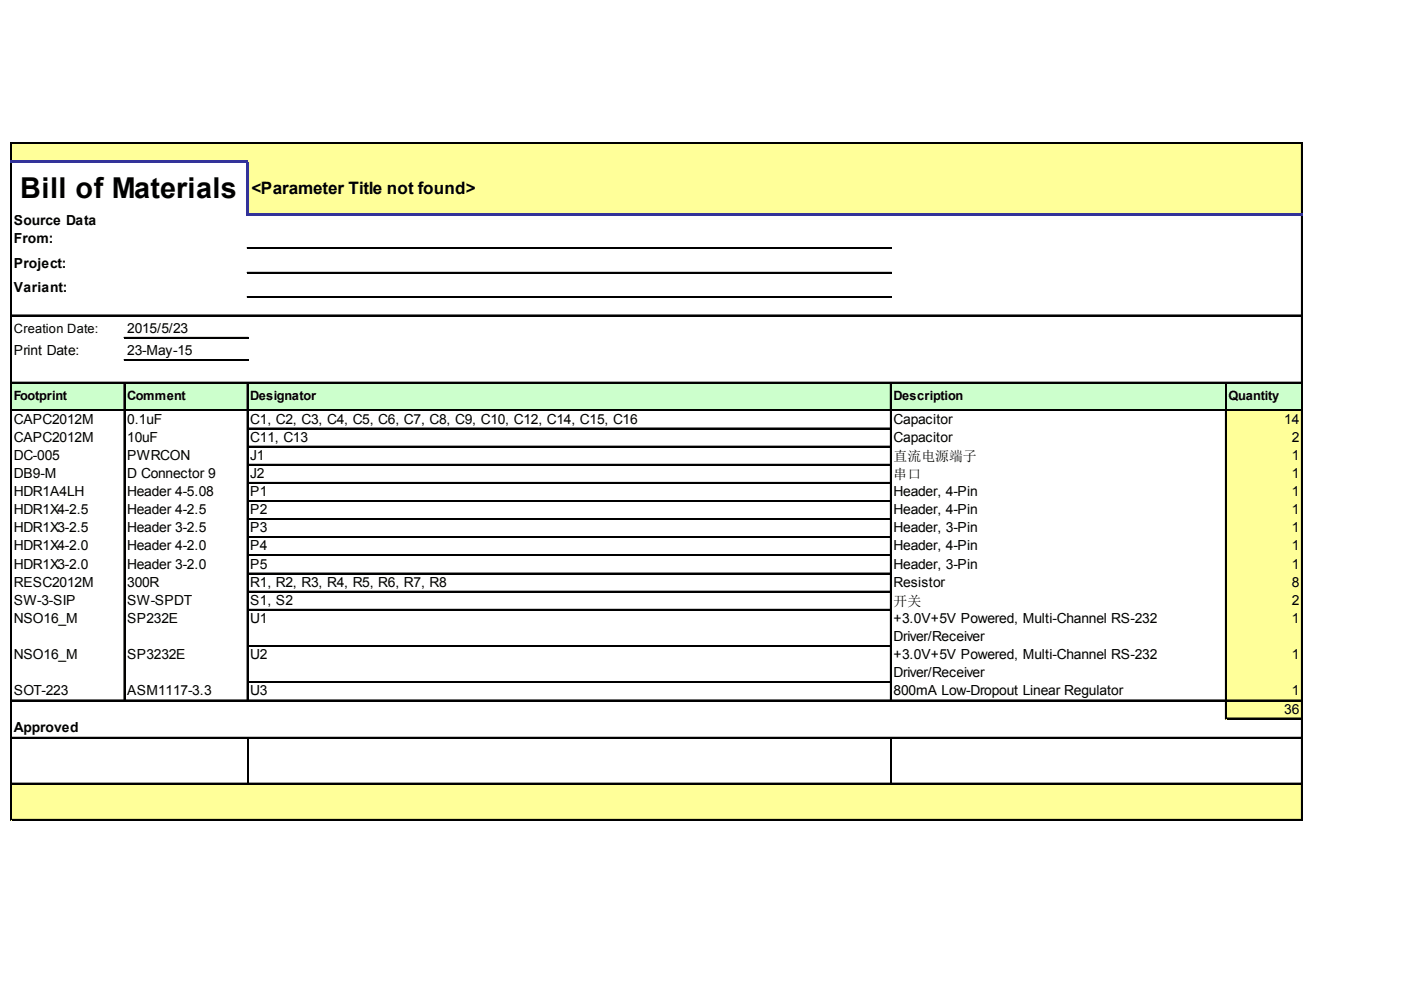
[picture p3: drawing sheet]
<svg xmlns="http://www.w3.org/2000/svg" width="287mm" height="202mm" viewBox="0 0 287 202" stroke-linecap="round" stroke-linejoin="round" font-family="sans-serif">
<defs><g id="words">
<text font-size="5.9" x="4.1" y="40.6">Bill of Materials</text>
<text font-size="3.5" x="51.5" y="39.7">&lt;Parameter Title not found&gt;</text>
<g font-size="2.8">
<text x="2.8" y="46.1">Source Data</text>
<text x="2.8" y="49.8">From:</text>
<text x="2.8" y="54.9">Project:</text>
<text x="2.8" y="59.9">Variant:</text>
<text x="26" y="68.2">2015/5/23</text>
<text x="2.8" y="72.8">Print Date:</text>
<text x="26" y="72.8">23-May-15</text>
<text x="2.8" y="86.7">CAPC2012M</text>
<text x="26" y="86.7">0.1uF</text>
<text x="51.2" y="86.7">C1, C2, C3, C4, C5, C6, C7, C8, C9, C10, C12, C14, C15, C16</text>
<text x="182.9" y="86.7">Capacitor</text>
<text x="262.9" y="86.7">14</text>
<text x="2.8" y="90.5">CAPC2012M</text>
<text x="2.8" y="94.2">DC-005</text>
<text x="26" y="90.5">10uF</text>
<text x="26" y="94.2">PWRCON</text>
<text x="51.2" y="90.5">C11, C13</text>
<text x="51.2" y="94.2">J1</text>
<text x="182.9" y="90.5">Capacitor</text>
<text x="182.9" y="94.5">直流电源端子</text>
<text x="264.5" y="90.5">2</text>
<text x="264.5" y="94.2">1</text>
<text x="2.8" y="97.9">DB9-M</text>
<text x="2.8" y="101.6">HDR1A4LH</text>
<text x="26" y="97.9">D Connector 9</text>
<text x="26" y="101.6">Header 4-5.08</text>
<text x="51.2" y="97.9">J2</text>
<text x="51.2" y="101.6">P1</text>
<text x="182.9" y="98.2">串口</text>
<text x="182.9" y="101.6">Header, 4-Pin</text>
<text x="264.5" y="97.9">1</text>
<text x="264.5" y="101.6">1</text>
<text x="2.8" y="105.3">HDR1X4-2.5</text>
<text x="26" y="105.3">Header 4-2.5</text>
<text x="51.2" y="105.3">P2</text>
<text x="182.9" y="105.3">Header, 4-Pin</text>
<text x="264.5" y="105.3">1</text>
<text x="2.8" y="109">HDR1X3-2.5</text>
<text x="2.8" y="112.7">HDR1X4-2.0</text>
<text x="26" y="109">Header 3-2.5</text>
<text x="26" y="112.7">Header 4-2.0</text>
<text x="51.2" y="109">P3</text>
<text x="51.2" y="112.7">P4</text>
<text x="182.9" y="109">Header, 3-Pin</text>
<text x="182.9" y="112.7">Header, 4-Pin</text>
<text x="264.5" y="109">1</text>
<text x="264.5" y="112.7">1</text>
<text x="2.8" y="116.4">HDR1X3-2.0</text>
<text x="26" y="116.4">Header 3-2.0</text>
<text x="51.2" y="116.4">P5</text>
<text x="182.9" y="116.4">Header, 3-Pin</text>
<text x="264.5" y="116.4">1</text>
<text x="2.8" y="120.2">RESC2012M</text>
<text x="2.8" y="123.9">SW-3-SIP</text>
<text x="26" y="120.2">300R</text>
<text x="26" y="123.9">SW-SPDT</text>
<text x="51.2" y="120.2">R1, R2, R3, R4, R5, R6, R7, R8</text>
<text x="51.2" y="123.9">S1, S2</text>
<text x="182.9" y="120.2">Resistor</text>
<text x="182.9" y="124.2">开关</text>
<text x="264.5" y="120.2">8</text>
<text x="264.5" y="123.9">2</text>
<text x="2.8" y="127.6">NSO16_M</text>
<text x="26" y="127.6">SP232E</text>
<text x="51.2" y="127.6">U1</text>
<text x="182.9" y="127.6">+3.0V+5V Powered, Multi-Channel RS-232</text>
<text x="182.9" y="131.3">Driver/Receiver</text>
<text x="264.5" y="127.6">1</text>
<text x="2.8" y="135">NSO16_M</text>
<text x="26" y="135">SP3232E</text>
<text x="51.2" y="135">U2</text>
<text x="182.9" y="135">+3.0V+5V Powered, Multi-Channel RS-232</text>
<text x="264.5" y="135">1</text>
<text x="2.8" y="142.4">SOT-223</text>
<text x="26" y="142.4">ASM1117-3.3</text>
<text x="51.2" y="142.4">U3</text>
<text x="182.9" y="138.7">Driver/Receiver</text>
<text x="182.9" y="142.4">800mA Low-Dropout Linear Regulator</text>
<text x="264.5" y="142.4">1</text>
<text x="2.8" y="149.9">Approved</text>
<text x="262.9" y="146.1">36</text>
</g>
<g font-size="2.6">
<text x="2.8" y="68.2">Creation Date:</text>
<text x="2.8" y="82">Footprint</text>
<text x="26" y="82">Comment</text>
<text x="51.2" y="82">Designator</text>
<text x="182.9" y="82">Description</text>
<text x="251.5" y="82">Quantity</text>
</g>
</g></defs>
<g fill="#ff9">
<path d="M2.3 29.3h264.3v4h-264.3z"/>
<path d="M50.6 33.1h216v11.1h-216z"/>
</g>
<path d="M2.3 78.3h264.3v5.9h-264.3z" fill="#cfc"/>
<g fill="#ff9">
<path d="M250.9 84h15.7v3.9h-15.7z"/>
<path d="M250.9 87.7h15.7v3.9h-15.7z"/>
<path d="M250.9 91.4h15.7v3.9h-15.7z"/>
<path d="M250.9 95.1h15.7v3.9h-15.7z"/>
<path d="M250.9 98.8h15.7v3.9h-15.7z"/>
<path d="M250.9 102.5h15.7v3.9h-15.7z"/>
<path d="M250.9 106.2h15.7v4h-15.7z"/>
<path d="M250.9 109.9h15.7v4h-15.7z"/>
<path d="M250.9 113.7h15.7v3.9h-15.7z"/>
<path d="M250.9 117.4h15.7v3.9h-15.7z"/>
<path d="M250.9 121.1h15.7v3.9h-15.7z"/>
<path d="M250.9 124.8h15.7v7.6h-15.7z"/>
<path d="M250.9 132.2h15.7v7.7h-15.7z"/>
<path d="M250.9 139.6h15.7v4h-15.7z"/>
<path d="M250.9 143.4h15.7v3.9h-15.7z"/>
<path d="M2.3 160.4h264.3v7.6h-264.3z"/>
</g>
<g fill="none" stroke="#000" stroke-width=".22">
<path d="M2.2 29.1v3.7M2.2 33.3v134.7M2.3 29.1v3.7M2.3 33.3v134.7M2.4 29.1h264.2M2.4 29.2h264.2M266.4 29.4v14.4M266.5 29.4v14.4M50.6 50.8h131.9M50.6 50.9h131.9M50.6 55.8h131.9M50.6 55.9h131.9"/>
<path d="M266.4 44.2v123.8M266.5 44.2v123.8M2.4 64.5h264.2M2.4 64.6h264.2M2.4 78.3h264.2M2.4 78.4h264.2M25.4 78.5v65.1M25.4 69.1h25.4M25.4 69.2h25.4M25.4 73.7h25.4M25.4 73.8h25.4M25.5 78.5v65.1"/>
<path d="M50.6 78.5v65.1M50.6 60.8h131.9M50.6 60.9h131.9M50.7 78.5v65.1M182.3 78.5v65.1M182.4 78.5v65.1M250.9 78.5v68.8M251 78.5v68.8M2.4 84h264.2M2.4 84.1h264.2M50.8 87.7h131.5M50.8 87.8h131.5"/>
<path d="M50.8 91.4h131.5M50.8 91.5h131.5M50.8 95.1h131.5M50.8 95.2h131.5M50.8 98.8h131.5M50.8 98.9h131.5M50.8 102.5h131.5M50.8 102.6h131.5M50.8 106.2h131.5M50.8 106.3h131.5M50.8 109.9h131.5M50.8 110.1h131.5"/>
<path d="M50.8 113.7h131.5M50.8 113.8h131.5M50.8 117.4h131.5M50.8 117.5h131.5M50.8 121.1h131.5M50.8 121.2h131.5M50.8 124.8h131.5M50.8 124.9h131.5M50.8 132.2h131.5M50.8 132.3h131.5M50.8 139.6h131.5M50.8 139.8h131.5"/>
<path d="M2.4 143.4h264.2M2.4 143.5h264.2M2.4 151h264.2M2.4 151.1h264.2M50.7 151.2v9.2M182.4 151.2v9.2M251.1 147.1h15.5M251.1 147.2h15.5M2.4 160.4h264.2M2.4 160.5h264.2M2.4 167.8h264.2M2.4 167.9h264.2"/>
</g>
<path d="M2.2 33.1h48.6M50.6 33.3v10.9M50.8 44h215.8" fill="none" stroke="#339" stroke-width=".44"/>
<use href="#words"/>
</svg>
